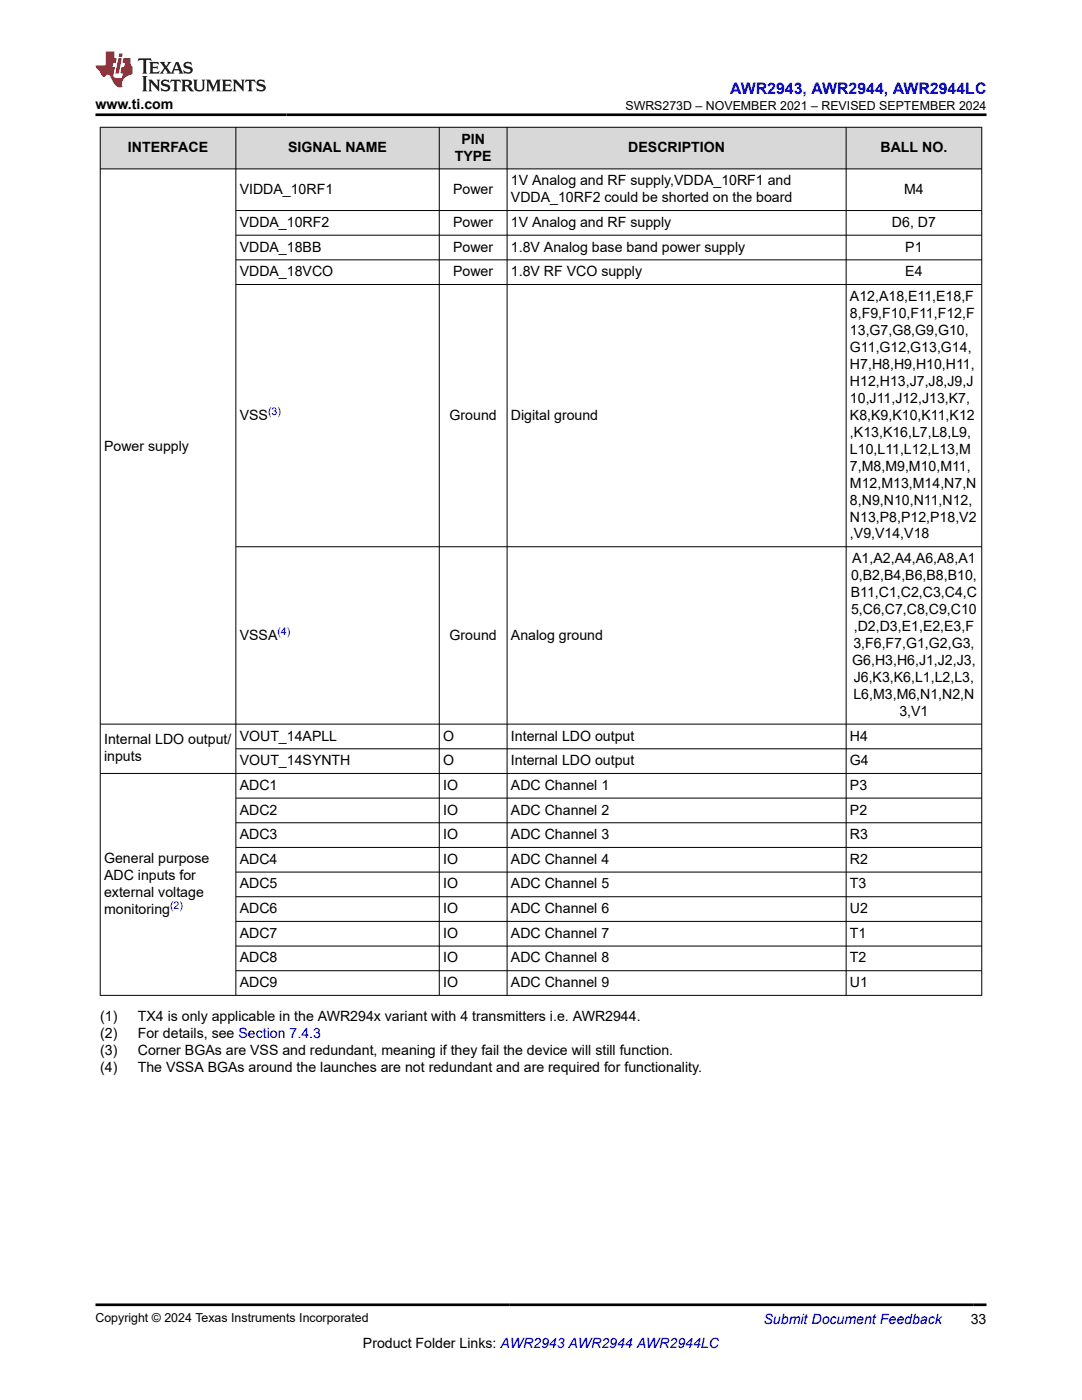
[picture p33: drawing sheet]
<svg xmlns="http://www.w3.org/2000/svg" width="216mm" height="279mm" viewBox="0 0 216 279" stroke-linecap="round" stroke-linejoin="round" font-family="sans-serif">
<defs><g id="words">
<text font-size="3.2" fill="#00f" x="145.7" y="18.7">AWR2943, AWR2944, AWR2944LC</text>
<g font-size="2.8">
<text x="19" y="21.8">www.ti.com</text>
<text x="92.1" y="28.7">PIN</text>
<text x="25.5" y="30.4">INTERFACE</text>
<text x="57.5" y="30.4">SIGNAL NAME</text>
<text x="90.7" y="32.1">TYPE</text>
<text x="125.4" y="30.4">DESCRIPTION</text>
<text x="175.7" y="30.4">BALL NO.</text>
<text x="47.8" y="38.7">VIDDA_10RF1</text>
<text x="90.4" y="38.7">Power</text>
<text x="102" y="37">1V Analog and RF supply,VDDA_10RF1 and</text>
<text x="102" y="40.4">VDDA_10RF2 could be shorted on the board</text>
<text x="180.4" y="38.7">M4</text>
<text x="47.8" y="45.3">VDDA_10RF2</text>
<text x="90.4" y="45.3">Power</text>
<text x="102" y="45.3">1V Analog and RF supply</text>
<text x="178" y="45.3">D6, D7</text>
<text x="47.8" y="50.2">VDDA_18BB</text>
<text x="90.4" y="50.2">Power</text>
<text x="102" y="50.2">1.8V Analog base band power supply</text>
<text x="180.6" y="50.2">P1</text>
<text x="47.8" y="55.1">VDDA_18VCO</text>
<text x="90.4" y="55.1">Power</text>
<text x="102" y="55.1">1.8V RF VCO supply</text>
<text x="180.6" y="55.1">E4</text>
<text x="169.6" y="60.1">A12,A18,E11,E18,F</text>
<text x="169.6" y="63.4">8,F9,F10,F11,F12,F</text>
<text x="169.6" y="66.8">13,G7,G8,G9,G10,</text>
<text x="169.6" y="70.2">G11,G12,G13,G14,</text>
<text x="169.6" y="73.6">H7,H8,H9,H10,H11,</text>
<text x="169.6" y="77">H12,H13,J7,J8,J9,J</text>
<text x="47.8" y="83.8">VSS</text>
<text x="89.7" y="83.8">Ground</text>
<text x="102" y="83.8">Digital ground</text>
<text x="169.6" y="80.4">10,J11,J12,J13,K7,</text>
<text x="169.6" y="83.8">K8,K9,K10,K11,K12</text>
<text x="20.8" y="89.9">Power supply</text>
<text x="169.6" y="87.1">,K13,K16,L7,L8,L9,</text>
<text x="169.6" y="90.5">L10,L11,L12,L13,M</text>
<text x="169.6" y="93.9">7,M8,M9,M10,M11,</text>
<text x="169.6" y="97.3">M12,M13,M14,N7,N</text>
<text x="169.6" y="100.7">8,N9,N10,N11,N12,</text>
<text x="169.6" y="104.1">N13,P8,P12,P18,V2</text>
<text x="169.6" y="107.5">,V9,V14,V18</text>
<text x="170.1" y="112.4">A1,A2,A4,A6,A8,A1</text>
<text x="169.8" y="119.2">B11,C1,C2,C3,C4,C</text>
<text x="169.8" y="115.8">0,B2,B4,B6,B8,B10,</text>
<text x="169.8" y="122.5">5,C6,C7,C8,C9,C10</text>
<text x="170.4" y="125.9">,D2,D3,E1,E2,E3,F</text>
<text x="47.8" y="127.6">VSSA</text>
<text x="89.7" y="127.6">Ground</text>
<text x="102" y="127.6">Analog ground</text>
<text x="170.3" y="129.3">3,F6,F7,G1,G2,G3,</text>
<text x="170.1" y="132.7">G6,H3,H6,J1,J2,J3,</text>
<text x="170.4" y="136.1">J6,K3,K6,L1,L2,L3,</text>
<text x="170.3" y="139.5">L6,M3,M6,N1,N2,N</text>
<text x="179.5" y="142.9">3,V1</text>
<text x="20.8" y="148.6">Internal LDO output/</text>
<text x="47.8" y="147.8">VOUT_14APLL</text>
<text x="88.4" y="147.8">O</text>
<text x="102" y="147.8">Internal LDO output</text>
<text x="169.6" y="147.8">H4</text>
<text x="20.8" y="151.9">inputs</text>
<text x="47.8" y="152.7">VOUT_14SYNTH</text>
<text x="88.4" y="152.7">O</text>
<text x="102" y="152.7">Internal LDO output</text>
<text x="169.6" y="152.7">G4</text>
<text x="47.8" y="157.6">ADC1</text>
<text x="88.4" y="157.6">IO</text>
<text x="102" y="157.6">ADC Channel 1</text>
<text x="169.6" y="157.6">P3</text>
<text x="47.8" y="162.6">ADC2</text>
<text x="47.8" y="167.5">ADC3</text>
<text x="88.4" y="162.6">IO</text>
<text x="88.4" y="167.5">IO</text>
<text x="102" y="162.6">ADC Channel 2</text>
<text x="102" y="167.5">ADC Channel 3</text>
<text x="169.6" y="162.6">P2</text>
<text x="169.6" y="167.5">R3</text>
<text x="20.8" y="172.2">General purpose</text>
<text x="47.8" y="172.4">ADC4</text>
<text x="88.4" y="172.4">IO</text>
<text x="102" y="172.4">ADC Channel 4</text>
<text x="169.6" y="172.4">R2</text>
<text x="20.8" y="175.6">ADC inputs for</text>
<text x="20.8" y="179">external voltage</text>
<text x="47.8" y="177.3">ADC5</text>
<text x="88.4" y="177.3">IO</text>
<text x="102" y="177.3">ADC Channel 5</text>
<text x="169.6" y="177.3">T3</text>
<text x="20.8" y="182.4">monitoring</text>
<text x="47.8" y="182.2">ADC6</text>
<text x="88.4" y="182.2">IO</text>
<text x="102" y="182.2">ADC Channel 6</text>
<text x="169.6" y="182.2">U2</text>
<text x="47.8" y="187.2">ADC7</text>
<text x="88.4" y="187.2">IO</text>
<text x="102" y="187.2">ADC Channel 7</text>
<text x="169.6" y="187.2">T1</text>
<text x="47.8" y="192.1">ADC8</text>
<text x="47.8" y="197">ADC9</text>
<text x="88.4" y="192.1">IO</text>
<text x="88.4" y="197">IO</text>
<text x="102" y="192.1">ADC Channel 8</text>
<text x="102" y="197">ADC Channel 9</text>
<text x="169.6" y="192.1">T2</text>
<text x="169.6" y="197">U1</text>
<text x="20" y="203.8">(1)</text>
<text x="27.5" y="203.8">TX4 is only applicable in the AWR294x variant with 4 transmitters i.e. AWR2944.</text>
<text x="20" y="207.2">(2)</text>
<text x="27.5" y="207.2">For details, see Section 7.4.3</text>
<text x="20" y="210.6">(3)</text>
<text x="20" y="214">(4)</text>
<text x="27.5" y="210.6">Corner BGAs are VSS and redundant, meaning if they fail the device will still function.</text>
<text x="27.5" y="214">The VSSA BGAs around the launches are not redundant and are required for functionality.</text>
<text x="72.4" y="269">Product Folder Links: AWR2943 AWR2944 AWR2944LC</text>
<text x="193.7" y="264.2">33</text>
</g>
<text font-size="2.8" fill="#00f" x="152.4" y="264.2">Submit Document Feedback</text>
<g font-size="2.5">
<text x="124.8" y="21.9">SWRS273D – NOVEMBER 2021 – REVISED SEPTEMBER 2024</text>
<text x="19" y="263.9">Copyright © 2024 Texas Instruments Incorporated</text>
</g>
<g font-size="2.1" fill="#00f">
<text x="53.5" y="82.8">(3)</text>
<text x="55.4" y="126.7">(4)</text>
<text x="33.9" y="181.5">(2)</text>
</g>
</g></defs>
<g fill="#d8d8d8">
<path d="M20 25.4h175.9v8.3h-175.9z" fill-rule="evenodd"/>
<path d="M20.1 25.5h26.9v8.1h-26.9z" fill-rule="evenodd"/>
<path d="M47.1 25.5h40.5v8.1h-40.5z" fill-rule="evenodd"/>
<path d="M87.7 25.5h13.4v8.1h-13.4z" fill-rule="evenodd"/>
<path d="M101.2 25.5h67.6v8.1h-67.6z" fill-rule="evenodd"/>
<path d="M168.9 25.5h26.9v8.1h-26.9z" fill-rule="evenodd"/>
</g>
<g fill="none" stroke="#000" stroke-width=".2">
<path d="M19.9 25.4h176.1M19.9 33.7h176.1M20 25.3v173.4M47.1 25.3v173.4M87.7 25.3v173.4M101.2 25.3v173.4M168.8 25.3v173.4M195.9 25.3v173.4M47.1 42h148.9M47.1 46.9h148.9M47.1 51.9h148.9M47.1 56.8h148.9"/>
<path d="M47.1 109.1h148.9M19.9 154.4h176.1M47.1 149.4h148.9M47.1 159.3h148.9M196 144.5h-176.1M47.1 164.2h148.9M47.1 169.1h148.9M47.1 174h148.9M47.1 179h148.9M19.9 198.6h176.1M47.1 183.9h148.9M47.1 188.8h148.9"/>
<path d="M47.1 193.7h148.9"/>
</g>
<path d="M27.7 11.6l-.2 .6 .5-.2h.6v.1v2.2l-.2 .4h1l-.2-.4v-2.2v-.1h.5l.5 .2-.1-.6zM29.8 12.4l.2 .3v1.6l-.2 .4h1.9l.1-.6a1.08 1.08 0 0 1-1.3 .2v-.7h.6l.4 .2v-.7l-.4 .2h-.6v-.5l.2-.2a1 1 0 0 1 1 .3l-.1-.5zM31.8 12.4l1 1.1-1 1.2h.9l-.2-.2 .4-.8 .5 .8-.2 .2h1.6l-.2-.2 .1-.5h1l.1 .5-.1 .2h.9l-.2-.4-.8-1.9h-.5l-1 2.1-.8-1.1 .9-1h-.8l.2 .2-.5 .6-.3-.6 .1-.2zM35.2 12.8l.4 1h-.8zM36.8 12.5a.65 .65 0 0 0-.2 .7 .65 .65 0 0 0 .6 .5l.7 .1 .1 .3a.79 .79 0 0 1-.7 .4 .79 .79 0 0 1-.7-.5l.1 .7 .2-.1a.93 .93 0 0 0 1.1 0 .93 .93 0 0 0 .4-.9 1.46 1.46 0 0 0-1.2-.6l-.1-.3a1.09 1.09 0 0 1 1.2 .2l-.2-.6-.1 .1-.6-.2zM28.4 15.2l.2 .4v2.2l-.2 .4h1l-.2-.4v-2.2l.2-.4zM29.6 15.9l.2 .4v1.5l-.2 .4h.8l-.3-.4v-1.3l1.7 1.8v-2l.2-.4h-.8l.2 .2 .1 1.1-1.2-1.3zM32.3 16a.65 .65 0 0 0-.2 .8 .65 .65 0 0 0 .7 .4l.6 .2 .1 .2a.79 .79 0 0 1-.7 .4 .79 .79 0 0 1-.7-.5l.1 .7 .2-.1a.93 .93 0 0 0 1.1 .1 .93 .93 0 0 0 .4-1 1.46 1.46 0 0 0-1.2-.5l-.1-.4a1.09 1.09 0 0 1 1.2 .2l-.2-.6-.1 .1-.6-.1zM34.1 15.9l-.1 .6a.63 .63 0 0 1 .7-.3l.1 1.6-.3 .4h1l-.2-.4v-1.6a.66 .66 0 0 1 .8 .3l-.1-.6zM36.2 15.9l.2 .4v1.5l-.2 .4h.9l-.2-.2v-.7h.5l.1 .2a.79 .79 0 0 0 1.2 .6l-1-.9a.61 .61 0 0 0 .6-.6 .61 .61 0 0 0-.5-.7zM36.9 16.2h.2a.47 .47 0 0 1 .5 .1 .47 .47 0 0 1 .1 .5l-.2 .1-.6 .1zM38.5 15.9l.2 .2a2.27 2.27 0 0 0 .4 2 1.04 1.04 0 0 0 1.7-.7v-1.3l.2-.2h-.8l.2 .4v1.1a.6 .6 0 0 1-.6 .6 .6 .6 0 0 1-.6-.6v-1.1l.3-.4zM41.1 15.9l.2 .4v1.5l-.2 .4h.7l-.2-.4v-1.4l.9 1.9 .8-1.9v1.4l-.2 .4h1l-.3-.4v-1.5l.3-.4h-.8l-.7 1.5-.7-1.5zM44.3 15.9l.2 .4v1.5l-.2 .4h1.9l.1-.6a1.09 1.09 0 0 1-1.3 .2v-.7h.6l.4 .2v-.6l-.4 .2h-.6v-.6l.2-.1a1.01 1.01 0 0 1 1 .3l-.1-.6zM46.4 15.9l.3 .4v1.5l-.3 .4h.8l-.2-.4v-1.3l1.6 1.8v-2l.2-.4h-.7l.2 .2v1.1l-1.2-1.3zM49 15.9l-.1 .6a.63 .63 0 0 1 .8-.3v1.6l-.3 .4h1l-.2-.4v-1.6a.66 .66 0 0 1 .8 .3l-.1-.6zM51.4 16a.65 .65 0 0 0-.2 .8 .65 .65 0 0 0 .6 .4l.6 .2 .2 .2a.79 .79 0 0 1-.8 .4 .79 .79 0 0 1-.6-.5l.1 .7 .2-.1a.93 .93 0 0 0 1 .1 .93 .93 0 0 0 .5-1 1.46 1.46 0 0 0-1.3-.5l-.1-.4a1.09 1.09 0 0 1 1.3 .2l-.2-.6-.2 .1-.5-.1z" fill="#231f20"/>
<path d="M21.1 10.3v2.7h-2.1l.1 .4 .9 1a.95 .95 0 0 0 .9 .9 .59 .59 0 0 1 .6-.4 .59 .59 0 0 1 .5 .3l.4 .8a1.59 1.59 0 0 0 2.1 1.4 1.61 1.61 0 0 1 1-2.3l1-.3-.1-1.5a1.59 1.59 0 0 1-.4-1.7h-1.4l-.2 .9h.5l-.1 .9h-.5l-.2 .9v.3l.4 .1-.2 .9h-.6a.73 .73 0 0 1-1.1-.7l.3-1.5h-.5l.2-.9h.5l.2-.9h-.5v-1.3zM23.6 11.6l-.6 3.1h.7l.6-3.1zM23.8 10.7l-.1 .6h.7l.1-.6z" fill="#ed1c24"/>
<path d="M19 22.9h177.8M19 260.4h177.8" fill="none" stroke="#000" stroke-width=".53"/>
<use href="#words"/>
</svg>
